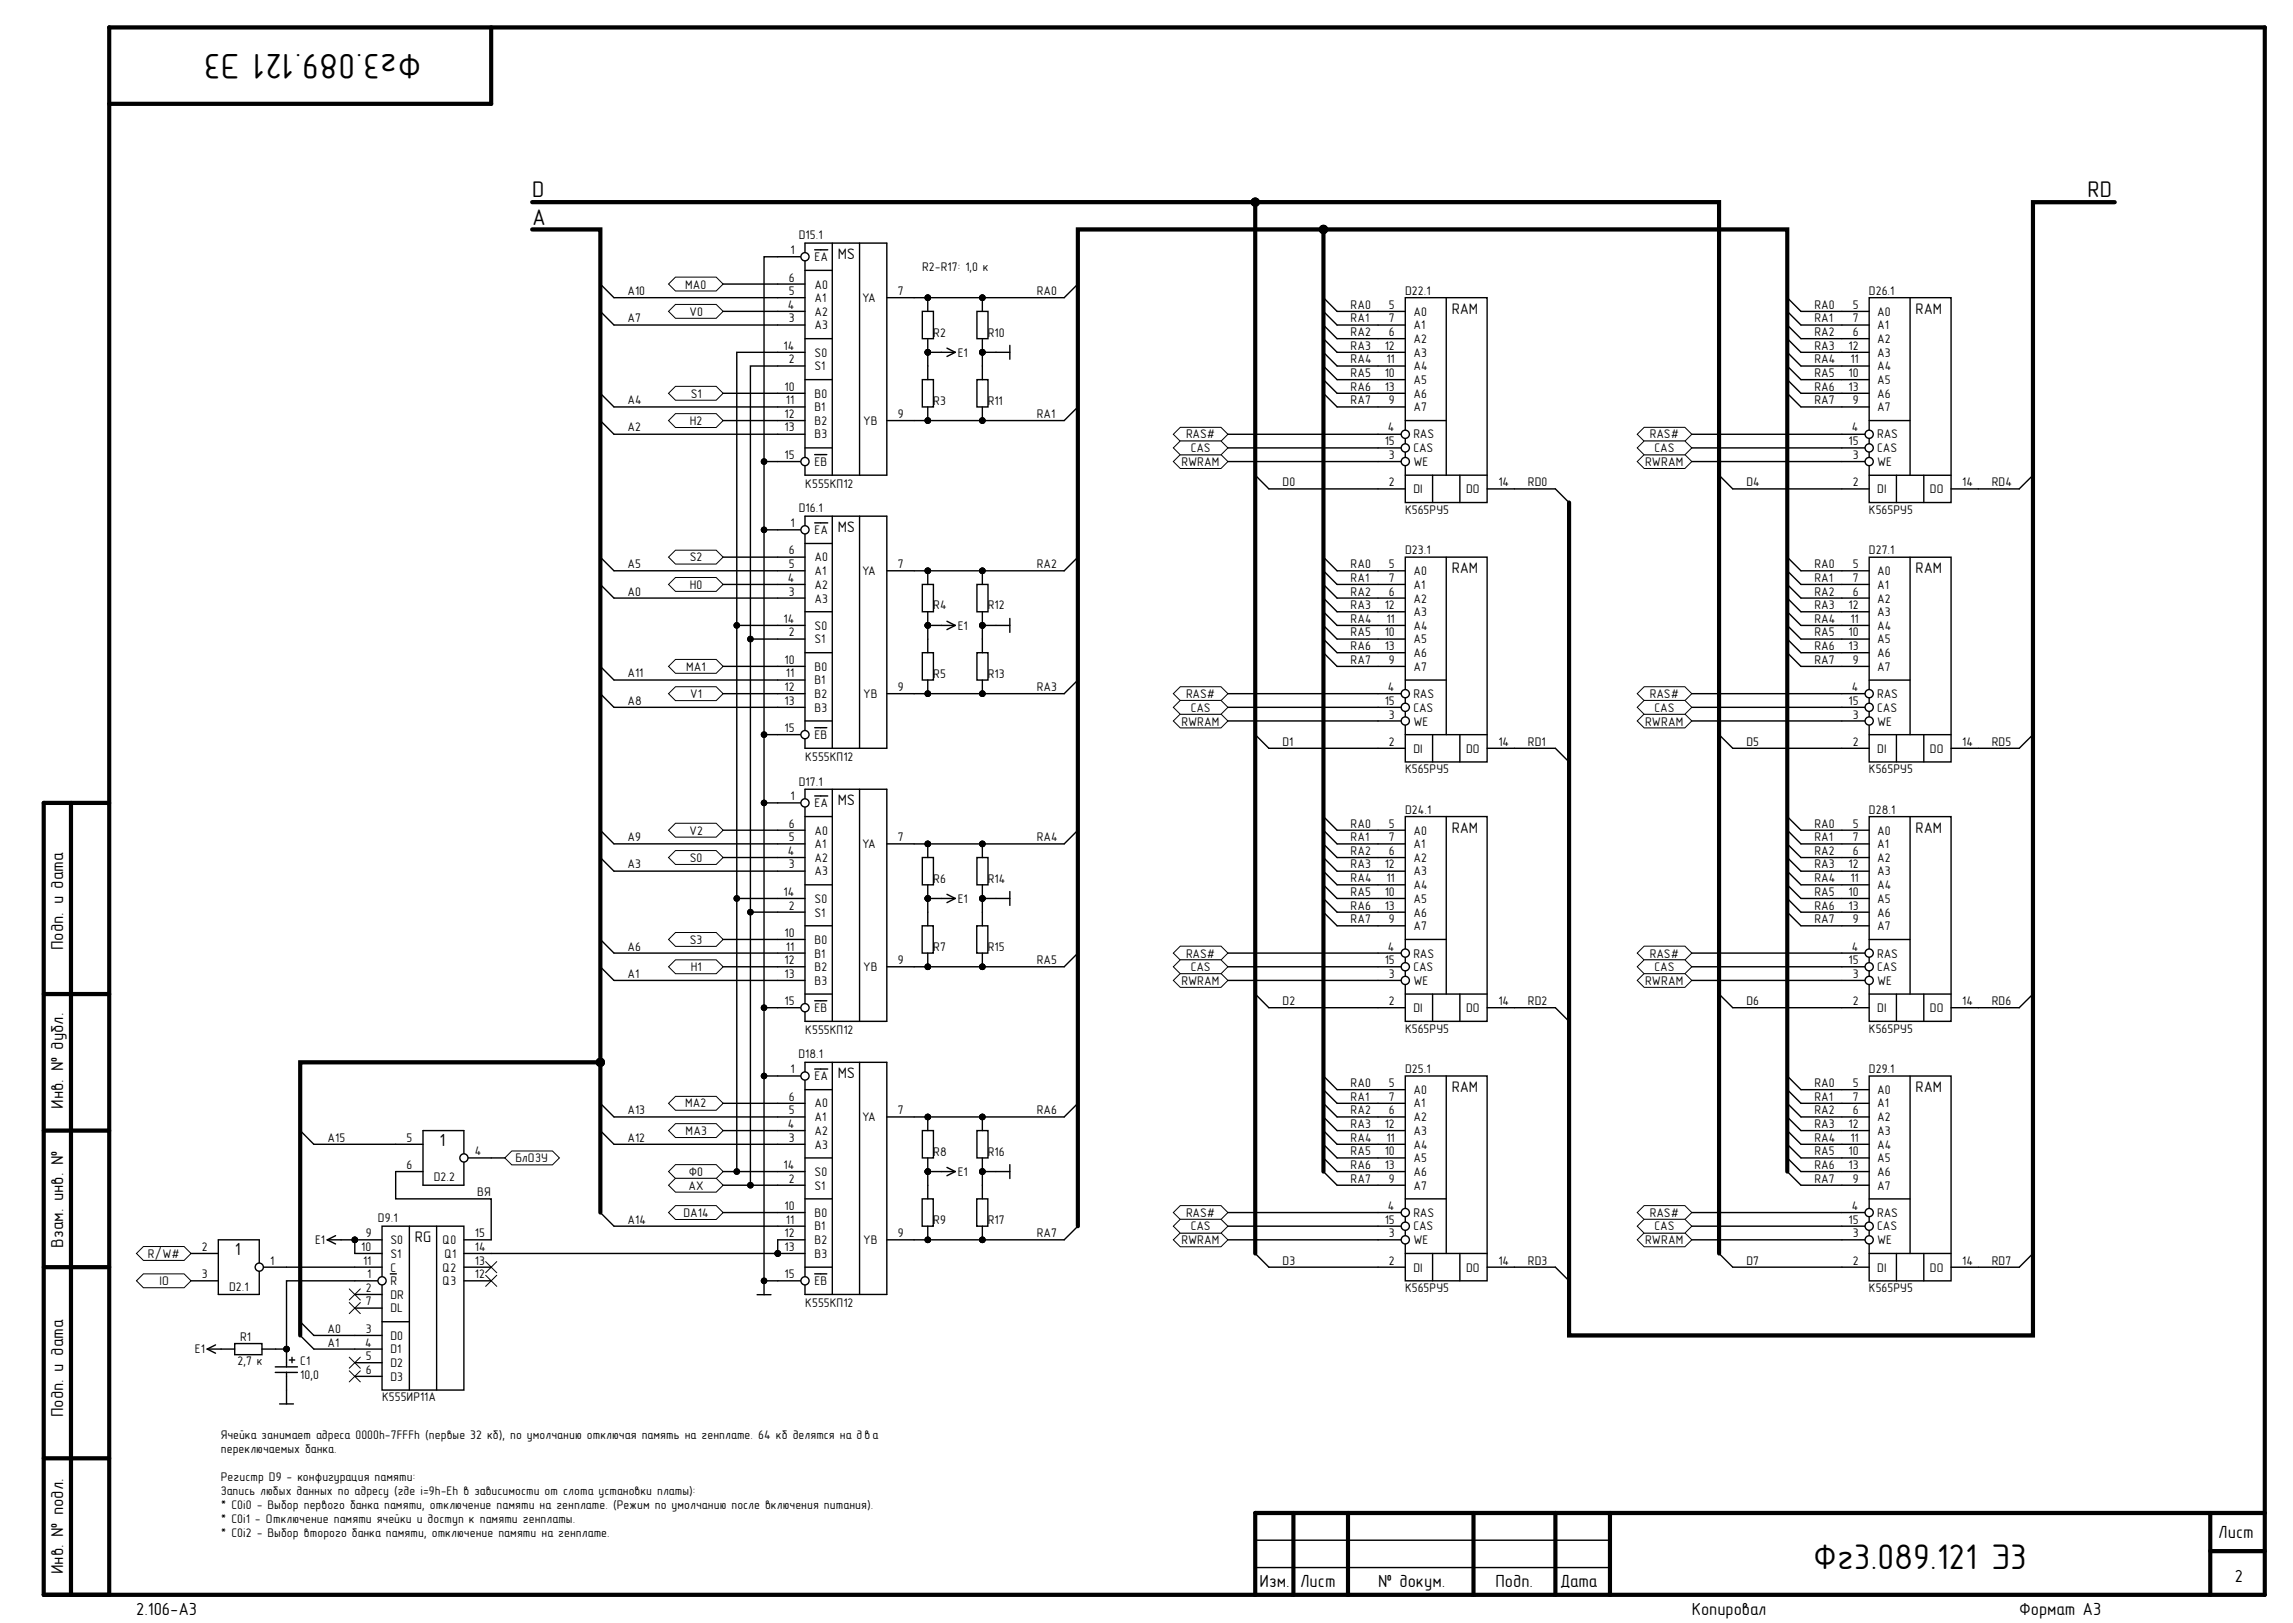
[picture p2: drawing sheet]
<svg xmlns="http://www.w3.org/2000/svg" width="420mm" height="297mm" viewBox="0 0 420 297" stroke-linecap="round" stroke-linejoin="round" font-family="sans-serif">
<defs><g id="words">
<g font-size="6.5">
<text x="77.1" y="9.8" transform="rotate(-180 77.1 9.8)">Фг3.089.121 Э3</text>
<text x="331.9" y="287.1">Фг3.089.121 Э3</text>
</g>
<g font-size="4.1">
<text x="97.4" y="41.1">A</text>
<text x="97.4" y="36.1">D</text>
<text x="382.2" y="36.1">RD</text>
</g>
<g font-size="3.2">
<text x="11.6" y="173.9" transform="rotate(-90 11.6 173.9)">Подп. и дата</text>
<text x="11.6" y="202.9" transform="rotate(-90 11.6 202.9)">Инв. № дубл.</text>
<text x="80.4" y="209.8">1</text>
<text x="11.6" y="228.4" transform="rotate(-90 11.6 228.4)">Взам. инв. №</text>
<text x="43" y="229.8">1</text>
<text x="11.6" y="259.4" transform="rotate(-90 11.6 259.4)">Подп. и дата</text>
<text x="406.1" y="281.5">Лист</text>
<text x="11.6" y="288.2" transform="rotate(-90 11.6 288.2)">Инв. № подл.</text>
<text x="230.6" y="290.5">Изм.</text>
<text x="238" y="290.5">Лист</text>
<text x="252.3" y="290.5">№ докум.</text>
<text x="273.8" y="290.5">Подп.</text>
<text x="285.7" y="290.5">Дата</text>
<text x="409.2" y="289.5">2</text>
<text x="25" y="295.5">2.106-A3</text>
<text x="309.8" y="295.5">Копировал</text>
<text x="369.7" y="295.5">Формат А3</text>
</g>
<g font-size="2.8">
<text x="153.4" y="47.4">MS</text>
<text x="265.8" y="57.4">RAM</text>
<text x="350.7" y="57.4">RAM</text>
<text x="153.4" y="97.4">MS</text>
<text x="265.8" y="104.9">RAM</text>
<text x="350.7" y="104.9">RAM</text>
<text x="153.4" y="147.3">MS</text>
<text x="265.8" y="152.4">RAM</text>
<text x="350.7" y="152.4">RAM</text>
<text x="153.4" y="197.4">MS</text>
<text x="265.8" y="199.9">RAM</text>
<text x="350.7" y="199.9">RAM</text>
<text x="76" y="227.3">RG</text>
</g>
<g font-size="2.3">
<text x="144.7" y="46.5">1</text>
<text x="146.3" y="43.8">D15.1</text>
<text x="149.1" y="47.8">EA</text>
<text x="114.9" y="54">A10</text>
<text x="125.4" y="52.8">MA0</text>
<text x="144.4" y="51.5">6</text>
<text x="144.4" y="54">5</text>
<text x="149.1" y="52.8">A0</text>
<text x="164.4" y="54">7</text>
<text x="168.8" y="49.5">R2-R17: 1,0 к</text>
<text x="189.8" y="54">RA0</text>
<text x="257.2" y="54">D22.1</text>
<text x="342.2" y="54">D26.1</text>
<text x="114.9" y="59">A7</text>
<text x="126.2" y="57.8">V0</text>
<text x="144.2" y="56.5">4</text>
<text x="144.4" y="59">3</text>
<text x="149.1" y="55.3">A1</text>
<text x="149.1" y="57.8">A2</text>
<text x="157.8" y="55.3">YA</text>
<text x="247.3" y="56.5">RA0</text>
<text x="247.3" y="59">RA1</text>
<text x="254.3" y="56.5">5</text>
<text x="254.3" y="59">7</text>
<text x="258.8" y="57.8">A0</text>
<text x="332.2" y="56.5">RA0</text>
<text x="332.2" y="59">RA1</text>
<text x="339.2" y="56.5">5</text>
<text x="339.2" y="59">7</text>
<text x="343.7" y="57.8">A0</text>
<text x="143.5" y="64">14</text>
<text x="149.1" y="60.3">A3</text>
<text x="149.1" y="65.3">S0</text>
<text x="170.9" y="61.6">R2</text>
<text x="175.4" y="65.3">E1</text>
<text x="180.9" y="61.6">R10</text>
<text x="247.3" y="61.5">RA2</text>
<text x="247.3" y="64">RA3</text>
<text x="253.5" y="64">12</text>
<text x="254.3" y="61.5">6</text>
<text x="258.8" y="60.3">A1</text>
<text x="258.8" y="62.8">A2</text>
<text x="258.8" y="65.3">A3</text>
<text x="332.2" y="61.5">RA2</text>
<text x="332.2" y="64">RA3</text>
<text x="338.4" y="64">12</text>
<text x="339.2" y="61.5">6</text>
<text x="343.7" y="60.3">A1</text>
<text x="343.7" y="62.8">A2</text>
<text x="343.7" y="65.3">A3</text>
<text x="143.6" y="71.5">10</text>
<text x="144.4" y="66.5">2</text>
<text x="149.1" y="67.8">S1</text>
<text x="247.3" y="66.5">RA4</text>
<text x="247.3" y="69">RA5</text>
<text x="247.3" y="71.5">RA6</text>
<text x="253.5" y="69">10</text>
<text x="253.5" y="71.5">13</text>
<text x="253.9" y="66.5">11</text>
<text x="258.8" y="67.8">A4</text>
<text x="258.8" y="70.2">A5</text>
<text x="332.2" y="66.5">RA4</text>
<text x="332.2" y="69">RA5</text>
<text x="332.2" y="71.5">RA6</text>
<text x="338.4" y="69">10</text>
<text x="338.4" y="71.5">13</text>
<text x="338.8" y="66.5">11</text>
<text x="343.7" y="67.8">A4</text>
<text x="343.7" y="70.2">A5</text>
<text x="114.9" y="74">A4</text>
<text x="126.3" y="77.8">H2</text>
<text x="126.5" y="72.8">S1</text>
<text x="143.6" y="76.5">12</text>
<text x="143.9" y="74">11</text>
<text x="149.1" y="72.8">B0</text>
<text x="149.1" y="75.2">B1</text>
<text x="149.1" y="77.8">B2</text>
<text x="158" y="77.8">YB</text>
<text x="164.4" y="76.5">9</text>
<text x="170.9" y="74.1">R3</text>
<text x="180.9" y="74.1">R11</text>
<text x="189.8" y="76.5">RA1</text>
<text x="247.3" y="74">RA7</text>
<text x="254.3" y="74">9</text>
<text x="258.8" y="72.8">A6</text>
<text x="258.8" y="75.2">A7</text>
<text x="332.2" y="74">RA7</text>
<text x="339.2" y="74">9</text>
<text x="343.7" y="72.8">A6</text>
<text x="343.7" y="75.2">A7</text>
<text x="114.9" y="79">A2</text>
<text x="143.6" y="79">13</text>
<text x="149.1" y="80.2">B3</text>
<text x="217.1" y="80.2">RAS#</text>
<text x="218" y="82.8">CAS</text>
<text x="253.5" y="81.5">15</text>
<text x="254.1" y="79">4</text>
<text x="258.8" y="80.2">RAS</text>
<text x="258.8" y="82.8">CAS</text>
<text x="302.1" y="80.2">RAS#</text>
<text x="302.9" y="82.8">CAS</text>
<text x="338.4" y="81.5">15</text>
<text x="339" y="79">4</text>
<text x="343.7" y="80.2">RAS</text>
<text x="343.7" y="82.8">CAS</text>
<text x="143.6" y="84">15</text>
<text x="147.4" y="89.3">К555КП12</text>
<text x="149.1" y="85.3">EB</text>
<text x="216.3" y="85.3">RWRAM</text>
<text x="234.8" y="89">D0</text>
<text x="254.3" y="84">3</text>
<text x="254.3" y="89">2</text>
<text x="258.8" y="85.3">WE</text>
<text x="274.3" y="89">14</text>
<text x="279.7" y="89">RD0</text>
<text x="301.2" y="85.3">RWRAM</text>
<text x="319.8" y="89">D4</text>
<text x="339.2" y="84">3</text>
<text x="339.2" y="89">2</text>
<text x="343.7" y="85.3">WE</text>
<text x="359.3" y="89">14</text>
<text x="364.7" y="89">RD4</text>
<text x="146.3" y="93.8">D16.1</text>
<text x="257.2" y="94">К565РУ5</text>
<text x="258.8" y="90.3">DI</text>
<text x="268.4" y="90.3">DO</text>
<text x="342.2" y="94">К565РУ5</text>
<text x="343.7" y="90.3">DI</text>
<text x="353.3" y="90.3">DO</text>
<text x="144.4" y="101.5">6</text>
<text x="144.7" y="96.5">1</text>
<text x="149.1" y="97.7">EA</text>
<text x="257.2" y="101.5">D23.1</text>
<text x="342.2" y="101.5">D27.1</text>
<text x="114.9" y="104">A5</text>
<text x="126.3" y="102.7">S2</text>
<text x="126.3" y="107.7">H0</text>
<text x="144.2" y="106.5">4</text>
<text x="144.4" y="104">5</text>
<text x="149.1" y="102.7">A0</text>
<text x="149.1" y="105.3">A1</text>
<text x="149.1" y="107.7">A2</text>
<text x="157.8" y="105.3">YA</text>
<text x="164.4" y="104">7</text>
<text x="189.8" y="104">RA2</text>
<text x="247.3" y="104">RA0</text>
<text x="247.3" y="106.5">RA1</text>
<text x="254.3" y="104">5</text>
<text x="254.3" y="106.5">7</text>
<text x="258.8" y="105.3">A0</text>
<text x="258.8" y="107.7">A1</text>
<text x="332.2" y="104">RA0</text>
<text x="332.2" y="106.5">RA1</text>
<text x="339.2" y="104">5</text>
<text x="339.2" y="106.5">7</text>
<text x="343.7" y="105.3">A0</text>
<text x="343.7" y="107.7">A1</text>
<text x="114.9" y="109">A0</text>
<text x="143.5" y="114">14</text>
<text x="144.4" y="109">3</text>
<text x="149.1" y="110.3">A3</text>
<text x="170.9" y="111.5">R4</text>
<text x="180.9" y="111.5">R12</text>
<text x="247.3" y="109">RA2</text>
<text x="247.3" y="111.5">RA3</text>
<text x="247.3" y="114">RA4</text>
<text x="253.5" y="111.5">12</text>
<text x="253.9" y="114">11</text>
<text x="254.3" y="109">6</text>
<text x="258.8" y="110.3">A2</text>
<text x="258.8" y="112.7">A3</text>
<text x="332.2" y="109">RA2</text>
<text x="332.2" y="111.5">RA3</text>
<text x="332.2" y="114">RA4</text>
<text x="338.4" y="111.5">12</text>
<text x="338.8" y="114">11</text>
<text x="339.2" y="109">6</text>
<text x="343.7" y="110.3">A2</text>
<text x="343.7" y="112.7">A3</text>
<text x="144.4" y="116.5">2</text>
<text x="149.1" y="117.7">S1</text>
<text x="149.1" y="115.3">S0</text>
<text x="175.4" y="115.3">E1</text>
<text x="247.3" y="116.5">RA5</text>
<text x="247.3" y="119">RA6</text>
<text x="253.5" y="116.5">10</text>
<text x="253.5" y="119">13</text>
<text x="258.8" y="115.3">A4</text>
<text x="258.8" y="117.7">A5</text>
<text x="332.2" y="116.5">RA5</text>
<text x="332.2" y="119">RA6</text>
<text x="338.4" y="116.5">10</text>
<text x="338.4" y="119">13</text>
<text x="343.7" y="115.3">A4</text>
<text x="343.7" y="117.7">A5</text>
<text x="114.9" y="124">A11</text>
<text x="125.6" y="122.7">MA1</text>
<text x="143.6" y="121.4">10</text>
<text x="143.9" y="124">11</text>
<text x="149.1" y="122.7">B0</text>
<text x="149.1" y="125.3">B1</text>
<text x="170.9" y="124.1">R5</text>
<text x="180.9" y="124.1">R13</text>
<text x="247.3" y="121.4">RA7</text>
<text x="254.3" y="121.4">9</text>
<text x="258.8" y="120.3">A6</text>
<text x="258.8" y="122.7">A7</text>
<text x="332.2" y="121.4">RA7</text>
<text x="339.2" y="121.4">9</text>
<text x="343.7" y="120.3">A6</text>
<text x="343.7" y="122.7">A7</text>
<text x="114.9" y="129">A8</text>
<text x="126.4" y="127.8">V1</text>
<text x="143.6" y="126.5">12</text>
<text x="143.6" y="129">13</text>
<text x="149.1" y="127.8">B2</text>
<text x="149.1" y="130.2">B3</text>
<text x="158" y="127.8">YB</text>
<text x="164.4" y="126.5">9</text>
<text x="189.8" y="126.5">RA3</text>
<text x="217.1" y="127.8">RAS#</text>
<text x="218" y="130.2">CAS</text>
<text x="253.5" y="129">15</text>
<text x="254.1" y="126.5">4</text>
<text x="254.3" y="131.5">3</text>
<text x="258.8" y="127.8">RAS</text>
<text x="258.8" y="130.2">CAS</text>
<text x="302.1" y="127.8">RAS#</text>
<text x="302.9" y="130.2">CAS</text>
<text x="338.4" y="129">15</text>
<text x="339" y="126.5">4</text>
<text x="339.2" y="131.5">3</text>
<text x="343.7" y="127.8">RAS</text>
<text x="343.7" y="130.2">CAS</text>
<text x="143.6" y="134">15</text>
<text x="149.1" y="135.2">EB</text>
<text x="216.3" y="132.8">RWRAM</text>
<text x="234.8" y="136.5">D1</text>
<text x="254.3" y="136.5">2</text>
<text x="258.8" y="132.8">WE</text>
<text x="258.8" y="137.8">DI</text>
<text x="268.4" y="137.8">DO</text>
<text x="274.3" y="136.5">14</text>
<text x="279.7" y="136.5">RD1</text>
<text x="301.2" y="132.8">RWRAM</text>
<text x="319.8" y="136.5">D5</text>
<text x="339.2" y="136.5">2</text>
<text x="343.7" y="132.8">WE</text>
<text x="343.7" y="137.8">DI</text>
<text x="353.3" y="137.8">DO</text>
<text x="359.3" y="136.5">14</text>
<text x="364.7" y="136.5">RD5</text>
<text x="146.3" y="143.8">D17.1</text>
<text x="147.4" y="139.2">К555КП12</text>
<text x="257.2" y="141.5">К565РУ5</text>
<text x="342.2" y="141.5">К565РУ5</text>
<text x="144.7" y="146.5">1</text>
<text x="149.1" y="147.8">EA</text>
<text x="257.2" y="148.9">D24.1</text>
<text x="342.2" y="148.9">D28.1</text>
<text x="114.9" y="153.9">A9</text>
<text x="126.2" y="152.8">V2</text>
<text x="144.4" y="151.5">6</text>
<text x="144.4" y="153.9">5</text>
<text x="149.1" y="152.8">A0</text>
<text x="149.1" y="155.2">A1</text>
<text x="157.8" y="155.2">YA</text>
<text x="164.4" y="153.9">7</text>
<text x="189.8" y="153.9">RA4</text>
<text x="247.3" y="151.5">RA0</text>
<text x="247.3" y="153.9">RA1</text>
<text x="254.3" y="151.5">5</text>
<text x="254.3" y="153.9">7</text>
<text x="258.8" y="152.8">A0</text>
<text x="258.8" y="155.2">A1</text>
<text x="332.2" y="151.5">RA0</text>
<text x="332.2" y="153.9">RA1</text>
<text x="339.2" y="151.5">5</text>
<text x="339.2" y="153.9">7</text>
<text x="343.7" y="152.8">A0</text>
<text x="343.7" y="155.2">A1</text>
<text x="114.9" y="158.9">A3</text>
<text x="126.3" y="157.8">S0</text>
<text x="144.2" y="156.5">4</text>
<text x="144.4" y="158.9">3</text>
<text x="149.1" y="157.8">A2</text>
<text x="149.1" y="160.2">A3</text>
<text x="170.9" y="161.6">R6</text>
<text x="180.9" y="161.6">R14</text>
<text x="247.3" y="156.5">RA2</text>
<text x="247.3" y="158.9">RA3</text>
<text x="247.3" y="161.5">RA4</text>
<text x="253.5" y="158.9">12</text>
<text x="253.9" y="161.5">11</text>
<text x="254.3" y="156.5">6</text>
<text x="258.8" y="157.8">A2</text>
<text x="258.8" y="160.2">A3</text>
<text x="332.2" y="156.5">RA2</text>
<text x="332.2" y="158.9">RA3</text>
<text x="332.2" y="161.5">RA4</text>
<text x="338.4" y="158.9">12</text>
<text x="338.8" y="161.5">11</text>
<text x="339.2" y="156.5">6</text>
<text x="343.7" y="157.8">A2</text>
<text x="343.7" y="160.2">A3</text>
<text x="143.5" y="163.9">14</text>
<text x="144.4" y="166.5">2</text>
<text x="149.1" y="167.7">S1</text>
<text x="149.1" y="165.2">S0</text>
<text x="175.4" y="165.2">E1</text>
<text x="247.3" y="163.9">RA5</text>
<text x="247.3" y="166.5">RA6</text>
<text x="253.5" y="163.9">10</text>
<text x="253.5" y="166.5">13</text>
<text x="258.8" y="162.7">A4</text>
<text x="258.8" y="165.2">A5</text>
<text x="258.8" y="167.7">A6</text>
<text x="332.2" y="163.9">RA5</text>
<text x="332.2" y="166.5">RA6</text>
<text x="338.4" y="163.9">10</text>
<text x="338.4" y="166.5">13</text>
<text x="343.7" y="162.7">A4</text>
<text x="343.7" y="165.2">A5</text>
<text x="343.7" y="167.7">A6</text>
<text x="114.9" y="174">A6</text>
<text x="126.3" y="172.7">S3</text>
<text x="143.6" y="171.5">10</text>
<text x="143.9" y="174">11</text>
<text x="149.1" y="172.7">B0</text>
<text x="247.3" y="169">RA7</text>
<text x="254.1" y="174">4</text>
<text x="254.3" y="169">9</text>
<text x="258.8" y="170.3">A7</text>
<text x="332.2" y="169">RA7</text>
<text x="339" y="174">4</text>
<text x="339.2" y="169">9</text>
<text x="343.7" y="170.3">A7</text>
<text x="114.9" y="179">A1</text>
<text x="126.5" y="177.7">H1</text>
<text x="143.6" y="176.5">12</text>
<text x="143.6" y="179">13</text>
<text x="149.1" y="175.3">B1</text>
<text x="149.1" y="177.7">B2</text>
<text x="158" y="177.7">YB</text>
<text x="164.4" y="176.5">9</text>
<text x="170.9" y="174.1">R7</text>
<text x="180.9" y="174.1">R15</text>
<text x="189.8" y="176.5">RA5</text>
<text x="217.1" y="175.3">RAS#</text>
<text x="218" y="177.7">CAS</text>
<text x="253.5" y="176.5">15</text>
<text x="254.3" y="179">3</text>
<text x="258.8" y="175.3">RAS</text>
<text x="258.8" y="177.7">CAS</text>
<text x="302.1" y="175.3">RAS#</text>
<text x="302.9" y="177.7">CAS</text>
<text x="338.4" y="176.5">15</text>
<text x="339.2" y="179">3</text>
<text x="343.7" y="175.3">RAS</text>
<text x="343.7" y="177.7">CAS</text>
<text x="143.6" y="184">15</text>
<text x="149.1" y="180.3">B3</text>
<text x="149.1" y="185.3">EB</text>
<text x="216.3" y="180.3">RWRAM</text>
<text x="234.8" y="184">D2</text>
<text x="254.3" y="184">2</text>
<text x="258.8" y="180.3">WE</text>
<text x="258.8" y="185.3">DI</text>
<text x="268.4" y="185.3">DO</text>
<text x="274.3" y="184">14</text>
<text x="279.7" y="184">RD2</text>
<text x="301.2" y="180.3">RWRAM</text>
<text x="319.8" y="184">D6</text>
<text x="339.2" y="184">2</text>
<text x="343.7" y="180.3">WE</text>
<text x="343.7" y="185.3">DI</text>
<text x="353.3" y="185.3">DO</text>
<text x="359.3" y="184">14</text>
<text x="364.7" y="184">RD6</text>
<text x="147.4" y="189.2">К555КП12</text>
<text x="257.2" y="189">К565РУ5</text>
<text x="342.2" y="189">К565РУ5</text>
<text x="144.7" y="196.4">1</text>
<text x="146.2" y="193.7">D18.1</text>
<text x="149.1" y="197.7">EA</text>
<text x="257.2" y="196.4">D25.1</text>
<text x="342.2" y="196.4">D29.1</text>
<text x="114.9" y="204">A13</text>
<text x="125.4" y="202.7">MA2</text>
<text x="144.4" y="201.4">6</text>
<text x="144.4" y="204">5</text>
<text x="149.1" y="202.7">A0</text>
<text x="164.4" y="204">7</text>
<text x="189.8" y="204">RA6</text>
<text x="247.3" y="199">RA0</text>
<text x="247.3" y="201.4">RA1</text>
<text x="247.3" y="204">RA2</text>
<text x="254.3" y="199">5</text>
<text x="254.3" y="201.4">7</text>
<text x="254.3" y="204">6</text>
<text x="258.8" y="200.2">A0</text>
<text x="258.8" y="202.7">A1</text>
<text x="332.2" y="199">RA0</text>
<text x="332.2" y="201.4">RA1</text>
<text x="332.2" y="204">RA2</text>
<text x="339.2" y="199">5</text>
<text x="339.2" y="201.4">7</text>
<text x="339.2" y="204">6</text>
<text x="343.7" y="200.2">A0</text>
<text x="343.7" y="202.7">A1</text>
<text x="60" y="209">A15</text>
<text x="74.4" y="209">5</text>
<text x="114.9" y="209">A12</text>
<text x="125.5" y="207.7">MA3</text>
<text x="144.2" y="206.4">4</text>
<text x="144.4" y="209">3</text>
<text x="149.1" y="205.2">A1</text>
<text x="149.1" y="207.7">A2</text>
<text x="157.8" y="205.2">YA</text>
<text x="247.3" y="206.4">RA3</text>
<text x="247.3" y="209">RA4</text>
<text x="253.5" y="206.4">12</text>
<text x="253.9" y="209">11</text>
<text x="258.8" y="205.2">A2</text>
<text x="258.8" y="207.7">A3</text>
<text x="332.2" y="206.4">RA3</text>
<text x="332.2" y="209">RA4</text>
<text x="338.4" y="206.4">12</text>
<text x="338.8" y="209">11</text>
<text x="343.7" y="205.2">A2</text>
<text x="343.7" y="207.7">A3</text>
<text x="74.4" y="213.9">6</text>
<text x="87" y="211.4">4</text>
<text x="94.4" y="212.7">БлОЗУ</text>
<text x="126.1" y="215.2">Ф0</text>
<text x="143.5" y="213.9">14</text>
<text x="149.1" y="210.2">A3</text>
<text x="149.1" y="215.2">S0</text>
<text x="170.9" y="211.5">R8</text>
<text x="175.4" y="215.2">E1</text>
<text x="180.9" y="211.5">R16</text>
<text x="247.3" y="211.4">RA5</text>
<text x="247.3" y="213.9">RA6</text>
<text x="253.5" y="211.4">10</text>
<text x="253.5" y="213.9">13</text>
<text x="258.8" y="210.2">A4</text>
<text x="258.8" y="212.7">A5</text>
<text x="258.8" y="215.2">A6</text>
<text x="332.2" y="211.4">RA5</text>
<text x="332.2" y="213.9">RA6</text>
<text x="338.4" y="211.4">10</text>
<text x="338.4" y="213.9">13</text>
<text x="343.7" y="210.2">A4</text>
<text x="343.7" y="212.7">A5</text>
<text x="343.7" y="215.2">A6</text>
<text x="79.4" y="216.2">D2.2</text>
<text x="87.4" y="218.9">ВЯ</text>
<text x="126" y="217.8">AX</text>
<text x="143.6" y="221.5">10</text>
<text x="144.4" y="216.5">2</text>
<text x="149.1" y="217.8">S1</text>
<text x="247.3" y="216.5">RA7</text>
<text x="254.1" y="221.5">4</text>
<text x="254.3" y="216.5">9</text>
<text x="258.8" y="217.8">A7</text>
<text x="332.2" y="216.5">RA7</text>
<text x="339" y="221.5">4</text>
<text x="339.2" y="216.5">9</text>
<text x="343.7" y="217.8">A7</text>
<text x="57.7" y="227.7">E1</text>
<text x="67" y="226.5">9</text>
<text x="69.2" y="223.7">D9.1</text>
<text x="71.5" y="227.7">S0</text>
<text x="81" y="227.7">Q0</text>
<text x="87" y="226.5">15</text>
<text x="114.9" y="223.9">A14</text>
<text x="125.1" y="222.7">DA14</text>
<text x="143.6" y="226.5">12</text>
<text x="143.9" y="223.9">11</text>
<text x="149.1" y="222.7">B0</text>
<text x="149.1" y="225.2">B1</text>
<text x="149.1" y="227.7">B2</text>
<text x="158" y="227.7">YB</text>
<text x="164.4" y="226.5">9</text>
<text x="170.9" y="224">R9</text>
<text x="180.9" y="224">R17</text>
<text x="189.8" y="226.5">RA7</text>
<text x="216.3" y="227.7">RWRAM</text>
<text x="217.1" y="222.7">RAS#</text>
<text x="218" y="225.2">CAS</text>
<text x="253.5" y="223.9">15</text>
<text x="254.3" y="226.5">3</text>
<text x="258.8" y="222.7">RAS</text>
<text x="258.8" y="225.2">CAS</text>
<text x="258.8" y="227.7">WE</text>
<text x="301.2" y="227.7">RWRAM</text>
<text x="302.1" y="222.7">RAS#</text>
<text x="302.9" y="225.2">CAS</text>
<text x="338.4" y="223.9">15</text>
<text x="339.2" y="226.5">3</text>
<text x="343.7" y="222.7">RAS</text>
<text x="343.7" y="225.2">CAS</text>
<text x="343.7" y="227.7">WE</text>
<text x="27.1" y="230.2">R/W#</text>
<text x="37" y="228.9">2</text>
<text x="37" y="233.9">3</text>
<text x="49.5" y="231.5">1</text>
<text x="66.1" y="228.9">10</text>
<text x="66.5" y="231.5">11</text>
<text x="67.2" y="233.9">1</text>
<text x="71.5" y="232.7">C</text>
<text x="71.5" y="230.2">S1</text>
<text x="81" y="232.7">Q2</text>
<text x="81.4" y="230.2">Q1</text>
<text x="87" y="228.9">14</text>
<text x="87" y="231.5">13</text>
<text x="87" y="233.9">12</text>
<text x="143.6" y="228.9">13</text>
<text x="143.6" y="233.9">15</text>
<text x="149.1" y="230.2">B3</text>
<text x="234.8" y="231.5">D3</text>
<text x="254.3" y="231.5">2</text>
<text x="258.8" y="232.7">DI</text>
<text x="268.4" y="232.7">DO</text>
<text x="274.3" y="231.5">14</text>
<text x="279.7" y="231.5">RD3</text>
<text x="319.8" y="231.5">D7</text>
<text x="339.2" y="231.5">2</text>
<text x="343.7" y="232.7">DI</text>
<text x="353.3" y="232.7">DO</text>
<text x="359.3" y="231.5">14</text>
<text x="364.7" y="231.5">RD7</text>
<text x="29.2" y="235.2">IO</text>
<text x="42" y="236.2">D2.1</text>
<text x="67" y="236.5">2</text>
<text x="67" y="238.9">7</text>
<text x="71.5" y="235.2">R</text>
<text x="71.5" y="237.7">DR</text>
<text x="81" y="235.2">Q3</text>
<text x="147.4" y="239.2">К555КП12</text>
<text x="149.1" y="235.2">EB</text>
<text x="257.2" y="236.5">К565РУ5</text>
<text x="342.2" y="236.5">К565РУ5</text>
<text x="44" y="245.4">R1</text>
<text x="60" y="243.9">A0</text>
<text x="67" y="243.9">3</text>
<text x="71.5" y="245.2">D0</text>
<text x="71.5" y="240.2">DL</text>
<text x="35.7" y="247.7">E1</text>
<text x="43.5" y="249.9">2,7 к</text>
<text x="55" y="249.9">C1</text>
<text x="60" y="246.4">A1</text>
<text x="66.8" y="246.4">4</text>
<text x="67" y="248.9">5</text>
<text x="67" y="251.4">6</text>
<text x="71.5" y="247.7">D1</text>
<text x="71.5" y="250.2">D2</text>
<text x="55" y="252.4">10,0</text>
<text x="70" y="256.4">К555ИР11А</text>
<text x="71.5" y="252.7">D3</text>
<text x="40.4" y="263.5">Ячейка занимает адреса 0000h-7FFFh (первые 32 кб), по умолчанию отключая память на генплате. 64 кб делятся на два</text>
<text x="40.4" y="266">переключаемых банка.</text>
<text x="40.4" y="271.1">Регистр D9 - конфигурация памяти:</text>
<text x="40.4" y="273.6">Запись любых данных по адресу (где i=9h-Eh в зависимости от слота установки платы):</text>
<text x="40.4" y="276.1">* C0i0 - Выбор первого банка памяти, отключение памяти на генплате. (Режим по умолчанию после включения питания).</text>
<text x="40.4" y="278.7">* C0i1 - Отключение памяти ячейки и доступ к памяти генплаты.</text>
<text x="40.4" y="281.2">* C0i2 - Выбор второго банка памяти, отключение памяти на генплате.</text>
</g>
</g></defs>
<g fill="none" stroke="#000" stroke-width=".77">
<path d="M20 5h394.6v286.9h-406.6v-145M20 5v286.9M89.9 5v14h-69.9M8 146.9h12M13 146.9v145M8 181.9h12M8 206.9h12M8 231.9h12M8 266.9h12M236.8 276.9v15M246.8 276.9v15M269.8 276.9v15"/>
<path d="M284.8 276.9v15M294.8 276.9v15M404.7 276.9v15M414.6 276.9h-184.8v15M404.7 283.9h9.9"/>
</g>
<g fill="none" stroke="#000" stroke-width=".26">
<path d="M252.3 57h5M252.3 59.5h5M257.3 54.5h15v37.5h-15zM264.8 54.5v32.5M252.3 62h5M252.3 64.5h5M252.3 67h5M252.3 69.5h5M252.3 72h5M252.3 74.5h5M252.3 79.5h5M257.3 77h7.5"/>
<path d="M262.3 87v5M272.3 89.5h5M229.8 286.9h65M229.8 281.9h65"/>
</g>
<circle cx="257.3" cy="79.5" r=".75" fill="#fff"/>
<g fill="none" stroke="#000" stroke-width=".26">
<path d="M252.3 82h5M252.3 84.5h5M252.3 89.5h5M257.3 87h15"/>
<circle cx="257.3" cy="79.5" r=".75"/>
</g>
<circle cx="257.3" cy="82" r=".75" fill="#fff"/>
<circle cx="257.3" cy="82" r=".75" fill="none" stroke="#000" stroke-width=".26"/>
<circle cx="257.3" cy="84.5" r=".75" fill="#fff"/>
<g fill="none" stroke="#000" stroke-width=".26">
<path d="M267.3 87v5M284.8 89.5l2.5 2.5"/>
<circle cx="257.3" cy="84.5" r=".75"/>
</g>
<path d="M216.1 83.2h7.4l1.3 1.3-1.3 1.2h-7.4l-1.3-1.2z" fill-rule="evenodd" fill="#fff"/>
<path d="M216.1 83.2h7.4l1.3 1.3-1.3 1.2h-7.4l-1.3-1.2z" fill="none" stroke="#000" stroke-width=".18"/>
<path d="M216.1 78.2h7.4l1.3 1.3-1.3 1.2h-7.4l-1.3-1.2z" fill-rule="evenodd" fill="#fff"/>
<path d="M216.1 78.2h7.4l1.3 1.3-1.3 1.2h-7.4l-1.3-1.2z" fill="none" stroke="#000" stroke-width=".18"/>
<path d="M216.1 80.7h7.4l1.3 1.3-1.3 1.2h-7.4l-1.3-1.2z" fill-rule="evenodd" fill="#fff"/>
<path d="M216.1 80.7h7.4l1.3 1.3-1.3 1.2h-7.4l-1.3-1.2z" fill="none" stroke="#000" stroke-width=".18"/>
<g fill="none" stroke="#000" stroke-width=".26">
<path d="M242.3 54.5l2.5 2.5M242.3 57l2.5 2.5M242.3 59.5l2.5 2.5M242.3 62l2.5 2.5M242.3 64.5l2.5 2.5M242.3 67l2.5 2.5M242.3 69.5l2.5 2.5M242.3 72l2.5 2.5M252.3 104.5h5M252.3 107h5M252.3 109.5h5M252.3 112h5"/>
<path d="M252.3 114.5h5M252.3 117h5M252.3 119.5h5M257.3 102h15v37.4h-15zM264.8 102v32.5M252.3 122h5M252.3 127h5M257.3 124.5h7.5M262.3 134.5v4.9M272.3 137h5"/>
</g>
<circle cx="257.3" cy="127" r=".75" fill="#fff"/>
<g fill="none" stroke="#000" stroke-width=".26">
<path d="M252.3 129.5h5M252.3 131.9h5M252.3 137h5M257.3 134.5h15"/>
<circle cx="257.3" cy="127" r=".75"/>
</g>
<circle cx="257.3" cy="129.5" r=".75" fill="#fff"/>
<circle cx="257.3" cy="129.5" r=".75" fill="none" stroke="#000" stroke-width=".26"/>
<circle cx="257.3" cy="132" r=".75" fill="#fff"/>
<g fill="none" stroke="#000" stroke-width=".26">
<path d="M267.3 134.5v4.9M284.8 137l2.5 2.4"/>
<circle cx="257.3" cy="132" r=".75"/>
</g>
<path d="M216.1 130.7h7.4l1.3 1.2-1.3 1.3h-7.4l-1.3-1.3z" fill-rule="evenodd" fill="#fff"/>
<path d="M216.1 130.7h7.4l1.3 1.2-1.3 1.3h-7.4l-1.3-1.3z" fill="none" stroke="#000" stroke-width=".18"/>
<path d="M216.1 125.7h7.4l1.3 1.3-1.3 1.2h-7.4l-1.3-1.2z" fill-rule="evenodd" fill="#fff"/>
<path d="M216.1 125.7h7.4l1.3 1.3-1.3 1.2h-7.4l-1.3-1.2z" fill="none" stroke="#000" stroke-width=".18"/>
<path d="M216.1 128.2h7.4l1.3 1.3-1.3 1.2h-7.4l-1.3-1.2z" fill-rule="evenodd" fill="#fff"/>
<path d="M216.1 128.2h7.4l1.3 1.3-1.3 1.2h-7.4l-1.3-1.2z" fill="none" stroke="#000" stroke-width=".18"/>
<g fill="none" stroke="#000" stroke-width=".26">
<path d="M242.3 102l2.5 2.5M242.3 104.5l2.5 2.5M242.3 107l2.5 2.5M242.3 109.5l2.5 2.5M242.3 112l2.5 2.5M242.3 114.5l2.5 2.5M242.3 117l2.5 2.5M242.3 119.5l2.5 2.5M252.3 151.9h5M252.3 154.4h5M252.3 156.9h5M252.3 159.4h5"/>
<path d="M257.3 149.4h15v37.5h-15zM264.8 149.4v32.5M252.3 161.9h5M252.3 164.4h5M252.3 166.9h5M252.3 169.4h5M252.3 174.4h5M257.3 171.9h7.5M262.3 181.9v5M272.3 184.4h5"/>
</g>
<circle cx="257.3" cy="174.4" r=".75" fill="#fff"/>
<g fill="none" stroke="#000" stroke-width=".26">
<path d="M252.3 176.9h5M252.3 179.4h5M252.3 184.4h5M257.3 181.9h15"/>
<circle cx="257.3" cy="174.4" r=".75"/>
</g>
<circle cx="257.3" cy="176.9" r=".75" fill="#fff"/>
<circle cx="257.3" cy="176.9" r=".75" fill="none" stroke="#000" stroke-width=".26"/>
<circle cx="257.3" cy="179.4" r=".75" fill="#fff"/>
<g fill="none" stroke="#000" stroke-width=".26">
<path d="M267.3 181.9v5M284.8 184.4l2.5 2.5"/>
<circle cx="257.3" cy="179.4" r=".75"/>
</g>
<path d="M216.1 178.2h7.4l1.3 1.2-1.3 1.3h-7.4l-1.3-1.3z" fill-rule="evenodd" fill="#fff"/>
<path d="M216.1 178.2h7.4l1.3 1.2-1.3 1.3h-7.4l-1.3-1.3z" fill="none" stroke="#000" stroke-width=".18"/>
<path d="M216.1 173.2h7.4l1.3 1.2-1.3 1.3h-7.4l-1.3-1.3z" fill-rule="evenodd" fill="#fff"/>
<path d="M216.1 173.2h7.4l1.3 1.2-1.3 1.3h-7.4l-1.3-1.3z" fill="none" stroke="#000" stroke-width=".18"/>
<path d="M216.1 175.7h7.4l1.3 1.2-1.3 1.3h-7.4l-1.3-1.3z" fill-rule="evenodd" fill="#fff"/>
<path d="M216.1 175.7h7.4l1.3 1.2-1.3 1.3h-7.4l-1.3-1.3z" fill="none" stroke="#000" stroke-width=".18"/>
<g fill="none" stroke="#000" stroke-width=".26">
<path d="M242.3 149.4l2.5 2.5M242.3 151.9l2.5 2.5M242.3 154.4l2.5 2.5M242.3 156.9l2.5 2.5M242.3 159.4l2.5 2.5M242.3 161.9l2.5 2.5M242.3 164.4l2.5 2.5M242.3 166.9l2.5 2.5M252.3 199.4h5M257.3 196.9h15v37.5h-15zM264.8 196.9v32.5M252.3 201.9h5"/>
<path d="M252.3 204.4h5M252.3 206.9h5M252.3 209.4h5M252.3 211.9h5M252.3 214.4h5M252.3 216.9h5M257.3 219.4h7.5M252.3 221.9h5M262.3 229.4v5M272.3 231.9h5"/>
</g>
<circle cx="257.3" cy="221.9" r=".75" fill="#fff"/>
<g fill="none" stroke="#000" stroke-width=".26">
<path d="M252.3 224.4h5M252.3 226.9h5M252.3 231.9h5M257.3 229.4h15"/>
<circle cx="257.3" cy="221.9" r=".75"/>
</g>
<circle cx="257.3" cy="224.4" r=".75" fill="#fff"/>
<circle cx="257.3" cy="224.4" r=".75" fill="none" stroke="#000" stroke-width=".26"/>
<circle cx="257.3" cy="226.9" r=".75" fill="#fff"/>
<g fill="none" stroke="#000" stroke-width=".26">
<path d="M267.3 229.4v5M284.8 231.9l2.5 2.5"/>
<circle cx="257.3" cy="226.9" r=".75"/>
</g>
<path d="M216.1 225.6h7.4l1.3 1.3-1.3 1.3h-7.4l-1.3-1.3z" fill-rule="evenodd" fill="#fff"/>
<path d="M216.1 225.6h7.4l1.3 1.3-1.3 1.3h-7.4l-1.3-1.3z" fill="none" stroke="#000" stroke-width=".18"/>
<path d="M216.1 220.6h7.4l1.3 1.3-1.3 1.3h-7.4l-1.3-1.3z" fill-rule="evenodd" fill="#fff"/>
<path d="M216.1 220.6h7.4l1.3 1.3-1.3 1.3h-7.4l-1.3-1.3z" fill="none" stroke="#000" stroke-width=".18"/>
<path d="M216.1 223.1h7.4l1.3 1.3-1.3 1.3h-7.4l-1.3-1.3z" fill-rule="evenodd" fill="#fff"/>
<path d="M216.1 223.1h7.4l1.3 1.3-1.3 1.3h-7.4l-1.3-1.3z" fill="none" stroke="#000" stroke-width=".18"/>
<g fill="none" stroke="#000" stroke-width=".26">
<path d="M337.2 57h5M337.2 59.5h5M342.2 54.5h15v37.5h-15zM349.7 54.5v32.5M337.2 62h5M337.2 64.5h5M337.2 67h5M337.2 69.5h5M337.2 72h5M337.2 74.5h5M337.2 79.5h5M342.2 77h7.5"/>
<path d="M347.2 87v5M357.2 89.5h5M242.3 196.9l2.5 2.5M242.3 199.4l2.5 2.5M242.3 201.9l2.5 2.5M242.3 204.4l2.5 2.5M242.3 206.9l2.5 2.5M242.3 209.4l2.5 2.5M242.3 211.9l2.5 2.5M242.3 214.4l2.5 2.5"/>
</g>
<circle cx="342.2" cy="79.5" r=".75" fill="#fff"/>
<g fill="none" stroke="#000" stroke-width=".26">
<path d="M337.2 82h5M337.2 84.5h5M337.2 89.5h5M342.2 87h15"/>
<circle cx="342.2" cy="79.5" r=".75"/>
</g>
<circle cx="342.2" cy="82" r=".75" fill="#fff"/>
<circle cx="342.2" cy="82" r=".75" fill="none" stroke="#000" stroke-width=".26"/>
<circle cx="342.2" cy="84.5" r=".75" fill="#fff"/>
<g fill="none" stroke="#000" stroke-width=".26">
<path d="M352.2 87v5M372.2 87l-2.5 2.5"/>
<circle cx="342.2" cy="84.5" r=".75"/>
</g>
<path d="M301 83.2h7.5l1.2 1.3-1.2 1.2h-7.5l-1.3-1.2z" fill-rule="evenodd" fill="#fff"/>
<path d="M301 83.2h7.5l1.2 1.3-1.2 1.2h-7.5l-1.3-1.2z" fill="none" stroke="#000" stroke-width=".18"/>
<path d="M301 78.2h7.5l1.2 1.3-1.2 1.2h-7.5l-1.3-1.2z" fill-rule="evenodd" fill="#fff"/>
<path d="M301 78.2h7.5l1.2 1.3-1.2 1.2h-7.5l-1.3-1.2z" fill="none" stroke="#000" stroke-width=".18"/>
<path d="M301 80.7h7.5l1.2 1.3-1.2 1.2h-7.5l-1.3-1.2z" fill-rule="evenodd" fill="#fff"/>
<path d="M301 80.7h7.5l1.2 1.3-1.2 1.2h-7.5l-1.3-1.2z" fill="none" stroke="#000" stroke-width=".18"/>
<g fill="none" stroke="#000" stroke-width=".26">
<path d="M327.2 54.5l2.5 2.5M327.2 57l2.5 2.5M327.2 59.5l2.5 2.5M327.2 62l2.5 2.5M327.2 64.5l2.5 2.5M327.2 67l2.5 2.5M327.2 69.5l2.5 2.5M327.2 72l2.5 2.5M337.2 104.5h5M337.2 107h5M337.2 109.5h5M337.2 112h5"/>
<path d="M337.2 114.5h5M337.2 117h5M337.2 119.5h5M342.2 102h15v37.4h-15zM349.7 102v32.5M337.2 122h5M337.2 127h5M342.2 124.5h7.5M347.2 134.5v4.9M357.2 137h5"/>
</g>
<circle cx="342.2" cy="127" r=".75" fill="#fff"/>
<g fill="none" stroke="#000" stroke-width=".26">
<path d="M337.2 129.5h5M337.2 131.9h5M337.2 137h5M342.2 134.5h15"/>
<circle cx="342.2" cy="127" r=".75"/>
</g>
<circle cx="342.2" cy="129.5" r=".75" fill="#fff"/>
<circle cx="342.2" cy="129.5" r=".75" fill="none" stroke="#000" stroke-width=".26"/>
<circle cx="342.2" cy="132" r=".75" fill="#fff"/>
<g fill="none" stroke="#000" stroke-width=".26">
<path d="M352.2 134.5v4.9M372.2 134.5l-2.5 2.5"/>
<circle cx="342.2" cy="132" r=".75"/>
</g>
<path d="M301 130.7h7.5l1.2 1.2-1.2 1.3h-7.5l-1.3-1.3z" fill-rule="evenodd" fill="#fff"/>
<path d="M301 130.7h7.5l1.2 1.2-1.2 1.3h-7.5l-1.3-1.3z" fill="none" stroke="#000" stroke-width=".18"/>
<path d="M301 125.7h7.5l1.2 1.3-1.2 1.2h-7.5l-1.3-1.2z" fill-rule="evenodd" fill="#fff"/>
<path d="M301 125.7h7.5l1.2 1.3-1.2 1.2h-7.5l-1.3-1.2z" fill="none" stroke="#000" stroke-width=".18"/>
<path d="M301 128.2h7.5l1.2 1.3-1.2 1.2h-7.5l-1.3-1.2z" fill-rule="evenodd" fill="#fff"/>
<path d="M301 128.2h7.5l1.2 1.3-1.2 1.2h-7.5l-1.3-1.2z" fill="none" stroke="#000" stroke-width=".18"/>
<g fill="none" stroke="#000" stroke-width=".26">
<path d="M327.2 102l2.5 2.5M327.2 104.5l2.5 2.5M327.2 107l2.5 2.5M327.2 109.5l2.5 2.5M327.2 112l2.5 2.5M327.2 114.5l2.5 2.5M327.2 117l2.5 2.5M327.2 119.5l2.5 2.5M337.2 151.9h5M337.2 154.4h5M337.2 156.9h5M337.2 159.4h5"/>
<path d="M342.2 149.5h15v37.4h-15zM349.7 149.5v32.4M337.2 161.9h5M337.2 164.4h5M337.2 166.9h5M337.2 169.4h5M337.2 174.4h5M342.2 171.9h7.5M347.2 181.9v5M357.2 184.4h5"/>
</g>
<circle cx="342.2" cy="174.4" r=".75" fill="#fff"/>
<g fill="none" stroke="#000" stroke-width=".26">
<path d="M337.2 176.9h5M337.2 179.4h5M337.2 184.4h5M342.2 181.9h15"/>
<circle cx="342.2" cy="174.4" r=".75"/>
</g>
<circle cx="342.2" cy="176.9" r=".75" fill="#fff"/>
<circle cx="342.2" cy="176.9" r=".75" fill="none" stroke="#000" stroke-width=".26"/>
<circle cx="342.2" cy="179.4" r=".75" fill="#fff"/>
<g fill="none" stroke="#000" stroke-width=".26">
<path d="M352.2 181.9v5M372.2 181.9l-2.5 2.5"/>
<circle cx="342.2" cy="179.4" r=".75"/>
</g>
<path d="M301 178.2h7.5l1.2 1.2-1.2 1.3h-7.5l-1.3-1.3z" fill-rule="evenodd" fill="#fff"/>
<path d="M301 178.2h7.5l1.2 1.2-1.2 1.3h-7.5l-1.3-1.3z" fill="none" stroke="#000" stroke-width=".18"/>
<path d="M301 173.2h7.5l1.2 1.2-1.2 1.3h-7.5l-1.3-1.3z" fill-rule="evenodd" fill="#fff"/>
<path d="M301 173.2h7.5l1.2 1.2-1.2 1.3h-7.5l-1.3-1.3z" fill="none" stroke="#000" stroke-width=".18"/>
<path d="M301 175.7h7.5l1.2 1.2-1.2 1.3h-7.5l-1.3-1.3z" fill-rule="evenodd" fill="#fff"/>
<path d="M301 175.7h7.5l1.2 1.2-1.2 1.3h-7.5l-1.3-1.3z" fill="none" stroke="#000" stroke-width=".18"/>
<g fill="none" stroke="#000" stroke-width=".26">
<path d="M327.2 149.4l2.5 2.5M327.2 151.9l2.5 2.5M327.2 154.4l2.5 2.5M327.2 156.9l2.5 2.5M327.2 159.4l2.5 2.5M327.2 161.9l2.5 2.5M327.2 164.4l2.5 2.5M327.2 166.9l2.5 2.5M337.2 199.4h5M342.2 196.9h15v37.5h-15zM349.7 196.9v32.5M337.2 201.9h5"/>
<path d="M337.2 204.4h5M337.2 206.9h5M337.2 209.4h5M337.2 211.9h5M337.2 214.4h5M337.2 216.9h5M342.2 219.4h7.5M337.2 221.9h5M347.2 229.4v5M357.2 231.9h5"/>
</g>
<circle cx="342.2" cy="221.9" r=".75" fill="#fff"/>
<g fill="none" stroke="#000" stroke-width=".26">
<path d="M337.2 224.4h5M337.2 226.9h5M337.2 231.9h5M342.2 229.4h15"/>
<circle cx="342.2" cy="221.9" r=".75"/>
</g>
<circle cx="342.2" cy="224.4" r=".75" fill="#fff"/>
<circle cx="342.2" cy="224.4" r=".75" fill="none" stroke="#000" stroke-width=".26"/>
<circle cx="342.2" cy="226.9" r=".75" fill="#fff"/>
<g fill="none" stroke="#000" stroke-width=".26">
<path d="M352.2 229.4v5M372.2 229.4l-2.5 2.5"/>
<circle cx="342.2" cy="226.9" r=".75"/>
</g>
<path d="M301 225.6h7.5l1.2 1.3-1.2 1.3h-7.5l-1.3-1.3z" fill-rule="evenodd" fill="#fff"/>
<path d="M301 225.6h7.5l1.2 1.3-1.2 1.3h-7.5l-1.3-1.3z" fill="none" stroke="#000" stroke-width=".18"/>
<path d="M301 220.6h7.5l1.2 1.3-1.2 1.3h-7.5l-1.3-1.3z" fill-rule="evenodd" fill="#fff"/>
<path d="M301 220.6h7.5l1.2 1.3-1.2 1.3h-7.5l-1.3-1.3z" fill="none" stroke="#000" stroke-width=".18"/>
<path d="M301 223.1h7.5l1.2 1.3-1.2 1.3h-7.5l-1.3-1.3z" fill-rule="evenodd" fill="#fff"/>
<path d="M301 223.1h7.5l1.2 1.3-1.2 1.3h-7.5l-1.3-1.3z" fill="none" stroke="#000" stroke-width=".18"/>
<g fill="none" stroke="#000" stroke-width=".26">
<path d="M142.4 47h5M147.4 44.5h15v42.5h-15zM147.4 49.5h5M149.2 45.7h2.3M152.4 44.5v42.5M157.4 44.5v42.5M162.4 54.5h5M142.4 67h5M162.4 77h5M327.2 196.9l2.5 2.5M327.2 199.4l2.5 2.5M327.2 201.9l2.5 2.5"/>
<path d="M327.2 204.4l2.5 2.5M327.2 206.9l2.5 2.5M327.2 209.4l2.5 2.5M327.2 211.9l2.5 2.5M327.2 214.4l2.5 2.5"/>
</g>
<circle cx="147.4" cy="47" r=".75" fill="#fff"/>
<g fill="none" stroke="#000" stroke-width=".26">
<path d="M142.4 52h5M142.4 54.5h5M142.4 57h5M142.4 59.5h5M142.4 64.5h5M142.4 72h5M142.4 74.5h5M142.4 77h5M142.4 79.5h5M147.4 62h5M147.4 69.5h5M142.4 84.5h5"/>
<path d="M147.4 82h5M149.2 83.2h2.2"/>
<circle cx="147.4" cy="47" r=".75"/>
</g>
<circle cx="147.4" cy="84.5" r=".75" fill="#fff"/>
<g fill="none" stroke="#000" stroke-width=".26">
<path d="M197.3 52l-2.5 2.5"/>
<circle cx="147.4" cy="84.5" r=".75"/>
</g>
<path d="M123.7 50.7h7.4l1.3 1.3-1.3 1.3h-7.4l-1.3-1.3z" fill-rule="evenodd" fill="#fff"/>
<path d="M123.7 50.7h7.4l1.3 1.3-1.3 1.3h-7.4l-1.3-1.3z" fill="none" stroke="#000" stroke-width=".18"/>
<path d="M109.9 52l2.5 2.5" fill="none" stroke="#000" stroke-width=".26"/>
<path d="M123.7 55.7h7.4l1.3 1.3-1.3 1.3h-7.4l-1.3-1.3z" fill-rule="evenodd" fill="#fff"/>
<g fill="none" stroke="#000" stroke-width=".18">
<path d="M123.7 55.7h7.4l1.3 1.3-1.3 1.3h-7.4l-1.3-1.3z"/>
<circle cx="169.9" cy="54.5" r=".51"/>
<circle cx="179.9" cy="54.5" r=".51"/>
<circle cx="169.9" cy="64.5" r=".51"/>
<circle cx="179.9" cy="64.5" r=".51"/>
</g>
<g fill="#000">
<circle cx="169.9" cy="54.5" r=".51"/>
<circle cx="179.9" cy="54.5" r=".51"/>
<circle cx="169.9" cy="64.5" r=".51"/>
<circle cx="179.9" cy="64.5" r=".51"/>
</g>
<path d="M168.9 57h2v5h-2zM169.9 54.5v2.5M178.9 57h2v5h-2zM179.8 54.5v2.5M169.9 62v2.5M172.4 64.5h2.5M173.4 63.7l1.5 .8M174.9 64.5l-1.5 .7M179.8 62v2.5M182.3 64.5h2.6M184.9 63.2v2.5" fill="none" stroke="#000" stroke-width=".26"/>
<path d="M123.7 70.7h7.4l1.3 1.3-1.3 1.2h-7.4l-1.3-1.2z" fill-rule="evenodd" fill="#fff"/>
<g fill="none" stroke="#000" stroke-width=".18">
<path d="M123.7 70.7h7.4l1.3 1.3-1.3 1.2h-7.4l-1.3-1.2z"/>
<circle cx="169.9" cy="77" r=".51"/>
<circle cx="179.9" cy="77" r=".51"/>
</g>
<path d="M168.9 69.5h2v5h-2zM169.9 67v2.5M169.9 74.5v2.5M178.9 69.5h2v5h-2zM179.8 67v2.5M179.8 74.5v2.5M197.3 74.5l-2.5 2.5" fill="none" stroke="#000" stroke-width=".26"/>
<g fill="#000">
<circle cx="169.9" cy="77" r=".51"/>
<circle cx="179.9" cy="77" r=".51"/>
</g>
<path d="M123.7 75.7h7.4l1.3 1.3-1.3 1.2h-7.4l-1.3-1.2z" fill-rule="evenodd" fill="#fff"/>
<path d="M123.7 75.7h7.4l1.3 1.3-1.3 1.2h-7.4l-1.3-1.2z" fill="none" stroke="#000" stroke-width=".18"/>
<path d="M142.4 97h5M147.4 94.5h15v42.4h-15zM147.4 99.5h5M149.2 95.7h2.3M152.4 94.5v42.4M157.4 94.5v42.4M142.4 117h5M162.4 104.5h5M162.4 127h5" fill="none" stroke="#000" stroke-width=".26"/>
<circle cx="147.4" cy="97" r=".75" fill="#fff"/>
<g fill="none" stroke="#000" stroke-width=".26">
<path d="M142.4 102h5M142.4 104.5h5M142.4 107h5M142.4 109.5h5M142.4 114.5h5M147.4 112h5M147.4 119.5h5M142.4 122h5M142.4 124.5h5M142.4 127h5M142.4 129.5h5M142.4 134.5h5"/>
<path d="M147.4 131.9h5M149.2 133.2h2.2"/>
<circle cx="147.4" cy="97" r=".75"/>
</g>
<circle cx="147.4" cy="134.5" r=".75" fill="#fff"/>
<g fill="none" stroke="#000" stroke-width=".26">
<path d="M197.3 102l-2.5 2.5"/>
<circle cx="147.4" cy="134.5" r=".75"/>
</g>
<path d="M123.7 100.7h7.4l1.3 1.3-1.3 1.2h-7.4l-1.3-1.2z" fill-rule="evenodd" fill="#fff"/>
<path d="M123.7 100.7h7.4l1.3 1.3-1.3 1.2h-7.4l-1.3-1.2z" fill="none" stroke="#000" stroke-width=".18"/>
<path d="M123.7 105.7h7.4l1.3 1.3-1.3 1.2h-7.4l-1.3-1.2z" fill-rule="evenodd" fill="#fff"/>
<g fill="none" stroke="#000" stroke-width=".18">
<path d="M123.7 105.7h7.4l1.3 1.3-1.3 1.2h-7.4l-1.3-1.2z"/>
<circle cx="169.9" cy="114.5" r=".51"/>
<circle cx="169.9" cy="104.5" r=".51"/>
<circle cx="179.9" cy="104.5" r=".51"/>
<circle cx="179.9" cy="114.5" r=".51"/>
</g>
<g fill="#000">
<circle cx="169.9" cy="114.5" r=".51"/>
<circle cx="169.9" cy="104.5" r=".51"/>
<circle cx="179.9" cy="104.5" r=".51"/>
<circle cx="179.9" cy="114.5" r=".51"/>
</g>
<path d="M168.9 107h2v5h-2zM169.9 104.5v2.5M169.9 112v2.5M172.4 114.5h2.5M173.4 113.7l1.5 .8M174.9 114.5l-1.5 .7M178.9 107h2v5h-2zM179.8 104.5v2.5M179.8 112v2.5M182.3 114.5h2.6M184.9 113.2v2.5" fill="none" stroke="#000" stroke-width=".26"/>
<path d="M123.7 120.7h7.4l1.3 1.3-1.3 1.2h-7.4l-1.3-1.2z" fill-rule="evenodd" fill="#fff"/>
<g fill="none" stroke="#000" stroke-width=".18">
<path d="M123.7 120.7h7.4l1.3 1.3-1.3 1.2h-7.4l-1.3-1.2z"/>
<circle cx="169.9" cy="127" r=".51"/>
<circle cx="179.9" cy="127" r=".51"/>
</g>
<path d="M168.9 119.5h2v5h-2zM169.9 117v2.5M178.9 119.5h2v5h-2zM179.8 117v2.5M169.9 124.5v2.5M179.8 124.5v2.5M197.3 124.5l-2.5 2.5" fill="none" stroke="#000" stroke-width=".26"/>
<g fill="#000">
<circle cx="169.9" cy="127" r=".51"/>
<circle cx="179.9" cy="127" r=".51"/>
</g>
<path d="M123.7 125.7h7.4l1.3 1.3-1.3 1.2h-7.4l-1.3-1.2z" fill-rule="evenodd" fill="#fff"/>
<path d="M123.7 125.7h7.4l1.3 1.3-1.3 1.2h-7.4l-1.3-1.2z" fill="none" stroke="#000" stroke-width=".18"/>
<path d="M142.4 146.9h5M147.4 144.4h15v42.5h-15zM147.4 149.4h5M149.2 145.7h2.3M152.4 144.5v42.4M157.4 144.5v42.4M162.4 154.4h5M142.4 166.9h5M162.4 176.9h5" fill="none" stroke="#000" stroke-width=".26"/>
<circle cx="147.4" cy="146.9" r=".75" fill="#fff"/>
<g fill="none" stroke="#000" stroke-width=".26">
<path d="M142.4 151.9h5M142.4 154.4h5M142.4 156.9h5M142.4 159.4h5M142.4 164.4h5M142.4 171.9h5M142.4 174.4h5M142.4 176.9h5M142.4 179.4h5M147.4 161.9h5M147.4 169.4h5M142.4 184.4h5"/>
<path d="M147.4 181.9h5M149.2 183.2h2.2"/>
<circle cx="147.4" cy="146.9" r=".75"/>
</g>
<circle cx="147.4" cy="184.4" r=".75" fill="#fff"/>
<g fill="none" stroke="#000" stroke-width=".26">
<path d="M197.3 151.9l-2.5 2.5"/>
<circle cx="147.4" cy="184.4" r=".75"/>
</g>
<path d="M123.7 150.7h7.4l1.3 1.2-1.3 1.3h-7.4l-1.3-1.3z" fill-rule="evenodd" fill="#fff"/>
<path d="M123.7 150.7h7.4l1.3 1.2-1.3 1.3h-7.4l-1.3-1.3z" fill="none" stroke="#000" stroke-width=".18"/>
<path d="M123.7 155.7h7.4l1.3 1.2-1.3 1.3h-7.4l-1.3-1.3z" fill-rule="evenodd" fill="#fff"/>
<g fill="none" stroke="#000" stroke-width=".18">
<path d="M123.7 155.7h7.4l1.3 1.2-1.3 1.3h-7.4l-1.3-1.3z"/>
<circle cx="169.9" cy="154.4" r=".51"/>
<circle cx="179.9" cy="154.4" r=".51"/>
<circle cx="169.9" cy="164.4" r=".51"/>
<circle cx="179.9" cy="164.4" r=".51"/>
</g>
<g fill="#000">
<circle cx="169.9" cy="154.4" r=".51"/>
<circle cx="179.9" cy="154.4" r=".51"/>
<circle cx="169.9" cy="164.4" r=".51"/>
<circle cx="179.9" cy="164.4" r=".51"/>
</g>
<path d="M168.9 156.9h2v5h-2zM169.9 154.4v2.5M178.9 156.9h2v5h-2zM179.8 154.4v2.5M169.9 161.9v2.5M172.4 164.4h2.5M173.4 163.7l1.5 .7M174.9 164.4l-1.5 .8M179.8 161.9v2.5M182.3 164.4h2.6M184.9 163.2v2.5" fill="none" stroke="#000" stroke-width=".26"/>
<path d="M123.7 170.7h7.4l1.3 1.2-1.3 1.3h-7.4l-1.3-1.3z" fill-rule="evenodd" fill="#fff"/>
<g fill="none" stroke="#000" stroke-width=".18">
<path d="M123.7 170.7h7.4l1.3 1.2-1.3 1.3h-7.4l-1.3-1.3z"/>
<circle cx="169.9" cy="176.9" r=".51"/>
<circle cx="179.9" cy="176.9" r=".51"/>
</g>
<path d="M168.8 169.4h2.1v5h-2.1zM169.9 166.9v2.5M169.9 174.4v2.5M178.8 169.4h2.1v5h-2.1zM179.8 166.9v2.5M179.8 174.4v2.5M197.3 174.4l-2.5 2.5" fill="none" stroke="#000" stroke-width=".26"/>
<g fill="#000">
<circle cx="169.9" cy="176.9" r=".51"/>
<circle cx="179.9" cy="176.9" r=".51"/>
</g>
<path d="M123.7 175.7h7.4l1.3 1.2-1.3 1.3h-7.4l-1.3-1.3z" fill-rule="evenodd" fill="#fff"/>
<g fill="none" stroke="#000" stroke-width=".18">
<path d="M123.7 175.7h7.4l1.3 1.2-1.3 1.3h-7.4l-1.3-1.3z"/>
<circle cx="142.4" cy="229.4" r=".51"/>
</g>
<circle cx="142.4" cy="229.4" r=".51" fill="#000"/>
<path d="M142.4 196.9h5M147.4 194.4h15v42.5h-15zM147.4 199.4h5M149.2 195.7h2.3M152.4 194.4v42.5M157.4 194.4v42.5M142.4 216.9h5M162.4 204.4h5M162.4 226.9h5" fill="none" stroke="#000" stroke-width=".26"/>
<circle cx="147.4" cy="196.9" r=".75" fill="#fff"/>
<g fill="none" stroke="#000" stroke-width=".26">
<path d="M142.4 201.9h5M142.4 204.4h5M142.4 206.9h5M142.4 209.4h5M142.4 214.4h5M147.4 211.9h5M147.4 219.4h5M142.4 221.9h5M142.4 224.4h5M142.4 226.9h5M142.4 229.4h5M142.4 234.4h5"/>
<path d="M147.4 231.9h5M149.2 233.1h2.2"/>
<circle cx="147.4" cy="196.9" r=".75"/>
</g>
<circle cx="142.4" cy="229.4" r=".51" fill="#000"/>
<circle cx="142.4" cy="229.4" r=".51" fill="none" stroke="#000" stroke-width=".18"/>
<circle cx="147.4" cy="234.4" r=".75" fill="#fff"/>
<g fill="none" stroke="#000" stroke-width=".26">
<path d="M197.3 201.9l-2.5 2.5"/>
<circle cx="147.4" cy="234.4" r=".75"/>
</g>
<path d="M123.7 200.7h7.4l1.3 1.2-1.3 1.3h-7.4l-1.3-1.3z" fill-rule="evenodd" fill="#fff"/>
<path d="M123.7 200.7h7.4l1.3 1.2-1.3 1.3h-7.4l-1.3-1.3z" fill="none" stroke="#000" stroke-width=".18"/>
<path d="M123.7 205.6h7.4l1.3 1.3-1.3 1.3h-7.4l-1.3-1.3z" fill-rule="evenodd" fill="#fff"/>
<g fill="none" stroke="#000" stroke-width=".18">
<path d="M123.7 205.6h7.4l1.3 1.3-1.3 1.3h-7.4l-1.3-1.3z"/>
<circle cx="169.9" cy="214.4" r=".51"/>
<circle cx="169.9" cy="204.4" r=".51"/>
<circle cx="179.9" cy="214.4" r=".51"/>
<circle cx="179.9" cy="204.4" r=".51"/>
</g>
<g fill="#000">
<circle cx="169.9" cy="214.4" r=".51"/>
<circle cx="169.9" cy="204.4" r=".51"/>
<circle cx="179.9" cy="214.4" r=".51"/>
<circle cx="179.9" cy="204.4" r=".51"/>
</g>
<path d="M168.9 206.9h2v5h-2zM169.9 204.4v2.5M169.9 211.9v2.5M178.9 206.9h2v5h-2zM179.8 204.4v2.5M179.8 211.9v2.5M182.3 214.4h2.6M184.9 213.1v2.6" fill="none" stroke="#000" stroke-width=".26"/>
<path d="M123.7 213.1h7.4l1.3 1.3-1.3 1.3h-7.4l-1.3-1.3z" fill-rule="evenodd" fill="#fff"/>
<path d="M123.7 213.1h7.4l1.3 1.3-1.3 1.3h-7.4l-1.3-1.3z" fill="none" stroke="#000" stroke-width=".18"/>
<path d="M172.4 214.4h2.5M173.4 213.7l1.5 .7M174.9 214.4l-1.5 .8" fill="none" stroke="#000" stroke-width=".26"/>
<path d="M123.7 215.6h7.4l1.3 1.3-1.3 1.3h-7.4l-1.3-1.3z" fill-rule="evenodd" fill="#fff"/>
<path d="M123.7 215.6h7.4l1.3 1.3-1.3 1.3h-7.4l-1.3-1.3z" fill="none" stroke="#000" stroke-width=".18"/>
<path d="M55 206.9l2.5 2.5M72.4 209.4h5M72.4 214.4h5M77.4 206.9h7.5v10h-7.5zM84.9 211.9h5" fill="none" stroke="#000" stroke-width=".26"/>
<circle cx="84.9" cy="211.9" r=".75" fill="#fff"/>
<circle cx="84.9" cy="211.9" r=".75" fill="none" stroke="#000" stroke-width=".26"/>
<path d="M93.7 210.7h7.4l1.3 1.2-1.3 1.3h-7.4l-1.3-1.3z" fill-rule="evenodd" fill="#fff"/>
<path d="M93.7 210.7h7.4l1.3 1.2-1.3 1.3h-7.4l-1.3-1.3z" fill="none" stroke="#000" stroke-width=".18"/>
<path d="M109.9 221.9l2.5 2.5" fill="none" stroke="#000" stroke-width=".26"/>
<path d="M123.7 220.6h7.4l1.3 1.3-1.3 1.3h-7.4l-1.3-1.3z" fill-rule="evenodd" fill="#fff"/>
<g fill="none" stroke="#000" stroke-width=".18">
<path d="M123.7 220.6h7.4l1.3 1.3-1.3 1.3h-7.4l-1.3-1.3z"/>
<circle cx="65" cy="226.9" r=".51"/>
<circle cx="169.9" cy="226.9" r=".51"/>
<circle cx="179.9" cy="226.9" r=".51"/>
</g>
<g fill="none" stroke="#000" stroke-width=".26">
<path d="M168.8 219.4h2.1v5h-2.1zM169.9 216.9v2.5M178.8 219.4h2.1v5h-2.1zM179.8 216.9v2.5M65 226.9h4.9M65 229.4h4.9M65 231.9h4.9M65 234.4h4.9M69.9 224.4h15v30h-15zM71.5 233.1h1.1M74.9 224.4v30M84.9 226.9h5"/>
<path d="M84.9 229.4h5M84.9 231.9h5M84.9 234.4h5M169.9 224.4v2.5M179.8 224.4v2.5M197.3 224.4l-2.5 2.5M65 244.4h4.9M65 246.9h4.9M65 249.4h4.9M65 251.9h4.9M69.9 241.9h5"/>
</g>
<g fill="#000">
<circle cx="65" cy="226.9" r=".51"/>
<circle cx="169.9" cy="226.9" r=".51"/>
<circle cx="179.9" cy="226.9" r=".51"/>
</g>
<circle cx="69.9" cy="234.4" r=".75" fill="#fff"/>
<g fill="none" stroke="#000" stroke-width=".26">
<path d="M59.9 226.9l1.5 .8M59.9 226.9h2.5M61.4 226.2l-1.5 .7M65 236.9h4.9M65 239.4h4.9M79.9 224.4v30"/>
<circle cx="69.9" cy="234.4" r=".75"/>
</g>
<path d="M26.3 228.1h7.4l1.3 1.3-1.3 1.3h-7.4l-1.3-1.3z" fill-rule="evenodd" fill="#fff"/>
<path d="M26.3 228.1h7.4l1.3 1.3-1.3 1.3h-7.4l-1.3-1.3z" fill="none" stroke="#000" stroke-width=".18"/>
<path d="M35 229.4h5M35 234.4h5M40 226.9h7.5v10h-7.5zM47.5 231.9h5" fill="none" stroke="#000" stroke-width=".26"/>
<circle cx="47.5" cy="231.9" r=".75" fill="#fff"/>
<g fill="none" stroke="#000" stroke-width=".26">
<path d="M138.6 237h2.5M139.9 234.4v2.6"/>
<circle cx="47.5" cy="231.9" r=".75"/>
</g>
<g fill="none" stroke="#000" stroke-width=".18">
<path d="M88.9 230.9l2 2M90.9 230.9l-2 2"/>
<circle cx="139.9" cy="234.4" r=".51"/>
</g>
<circle cx="139.9" cy="234.4" r=".51" fill="#000"/>
<path d="M26.3 233.1h7.4l1.3 1.3-1.3 1.3h-7.4l-1.3-1.3z" fill-rule="evenodd" fill="#fff"/>
<g fill="none" stroke="#000" stroke-width=".18">
<path d="M26.3 233.1h7.4l1.3 1.3-1.3 1.3h-7.4l-1.3-1.3zM63.9 235.9l2.1 2M63.9 238.4l2.1 2M66 235.9l-2.1 2M66 238.4l-2.1 2M88.9 233.4l2 2M90.9 233.4l-2 2M63.9 248.4l2.1 2M63.9 250.9l2.1 2M66 248.4l-2.1 2M66 250.9l-2.1 2"/>
<circle cx="229.8" cy="37" r=".76"/>
<circle cx="169.9" cy="54.5" r=".51"/>
<circle cx="179.9" cy="54.5" r=".51"/>
<circle cx="242.3" cy="42" r=".76"/>
<circle cx="169.9" cy="77" r=".51"/>
<circle cx="169.9" cy="64.5" r=".51"/>
<circle cx="179.9" cy="77" r=".51"/>
<circle cx="179.9" cy="64.5" r=".51"/>
<circle cx="139.9" cy="84.5" r=".51"/>
<circle cx="139.9" cy="97" r=".51"/>
<circle cx="134.9" cy="114.5" r=".51"/>
<circle cx="137.4" cy="117" r=".51"/>
<circle cx="169.9" cy="114.5" r=".51"/>
<circle cx="169.9" cy="104.5" r=".51"/>
<circle cx="179.9" cy="104.5" r=".51"/>
<circle cx="179.9" cy="114.5" r=".51"/>
<circle cx="139.9" cy="134.5" r=".51"/>
<circle cx="169.9" cy="127" r=".51"/>
<circle cx="179.9" cy="127" r=".51"/>
<circle cx="139.9" cy="146.9" r=".51"/>
<circle cx="169.9" cy="154.4" r=".51"/>
<circle cx="179.9" cy="154.4" r=".51"/>
<circle cx="134.9" cy="164.4" r=".51"/>
<circle cx="137.4" cy="166.9" r=".51"/>
<circle cx="169.9" cy="164.4" r=".51"/>
<circle cx="169.9" cy="176.9" r=".51"/>
<circle cx="179.9" cy="176.9" r=".51"/>
<circle cx="179.9" cy="164.4" r=".51"/>
<circle cx="109.9" cy="194.4" r=".76"/>
<circle cx="139.9" cy="196.9" r=".51"/>
<circle cx="139.9" cy="184.4" r=".51"/>
<circle cx="134.9" cy="214.4" r=".51"/>
<circle cx="137.4" cy="216.9" r=".51"/>
<circle cx="169.9" cy="214.4" r=".51"/>
<circle cx="169.9" cy="204.4" r=".51"/>
<circle cx="179.9" cy="214.4" r=".51"/>
<circle cx="179.9" cy="204.4" r=".51"/>
<circle cx="65" cy="226.9" r=".51"/>
<circle cx="139.9" cy="234.4" r=".51"/>
<circle cx="142.4" cy="229.4" r=".51"/>
<circle cx="169.9" cy="226.9" r=".51"/>
<circle cx="179.9" cy="226.9" r=".51"/>
<circle cx="52.5" cy="246.9" r=".51"/>
</g>
<g fill="none" stroke="#000" stroke-width=".26">
<path d="M109.9 57l2.5 2.5h30M112.4 54.5h30M132.4 57h10M132.4 52h10M142.4 47h-2.5v187.4h2.5M167.4 54.5h27.4M244.8 57h7.5M244.8 59.5h7.5M329.7 57h7.5M329.7 59.5h7.5M109.9 72l2.5 2.5h30M109.9 77l2.5 2.5h30"/>
<path d="M132.4 72h10M132.4 77h10M142.4 64.5h-7.5v149.9h7.5M142.4 67h-5v149.9h5M167.4 77h27.4M172.4 64.5h-2.5v2.5M182.3 64.5h-2.5v2.5M224.8 79.5h27.5M244.8 62h7.5M244.8 64.5h7.5M244.8 67h7.5M244.8 69.5h7.5"/>
<path d="M244.8 72h7.5M244.8 74.5h7.5M309.7 79.5h27.5M329.7 62h7.5M329.7 64.5h7.5M329.7 67h7.5M329.7 69.5h7.5M329.7 72h7.5M329.7 74.5h7.5M139.9 84.5h2.5M139.9 97h2.5M224.8 82h27.5"/>
<path d="M224.8 84.5h27.5M229.8 87l2.5 2.5h20M277.3 89.5h7.5M309.7 82h27.5M309.7 84.5h27.5M314.7 87l2.5 2.5h20M362.2 89.5h7.5M109.9 102l2.5 2.5h30M109.9 107l2.5 2.5h30M132.4 107h10M132.4 102h10M134.9 114.5h7.5"/>
<path d="M137.4 117h5M167.4 104.5h27.4M172.4 114.5h-2.5v2.5M182.3 114.5h-2.5v2.5M244.8 104.5h7.5M244.8 107h7.5M244.8 109.5h7.5M244.8 112h7.5M244.8 114.5h7.5M244.8 117h7.5M244.8 119.5h7.5M329.7 104.5h7.5"/>
<path d="M329.7 107h7.5M329.7 109.5h7.5M329.7 112h7.5M329.7 114.5h7.5M329.7 117h7.5M329.7 119.5h7.5M109.9 122l2.5 2.5h30M109.9 127l2.5 2.5h30M132.4 127h10M132.4 122h10M139.9 134.5h2.5M167.4 127h27.4"/>
<path d="M224.8 127h27.5M224.8 129.5h27.5M224.8 131.9h27.5M229.8 134.5l2.5 2.5h20M244.8 122h7.5M277.3 137h7.5M309.7 127h27.5M309.7 129.5h27.5M309.7 131.9h27.5M314.7 134.5l2.5 2.5h20M329.7 122h7.5M362.2 137h7.5"/>
<path d="M109.9 151.9l2.5 2.5h30M109.9 156.9l2.5 2.5h30M132.4 151.9h10M132.4 156.9h10M139.9 146.9h2.5M167.4 154.4h27.4M244.8 151.9h7.5M244.8 154.4h7.5M244.8 156.9h7.5M244.8 159.4h7.5M329.7 151.9h7.5M329.7 154.4h7.5"/>
<path d="M329.7 156.9h7.5M329.7 159.4h7.5M109.9 171.9l2.5 2.5h30M109.9 176.9l2.5 2.5h30M132.4 171.9h10M132.4 176.9h10M134.9 164.4h7.5M137.4 166.9h5M167.4 176.9h27.4M172.4 164.4h-2.5v2.5M182.3 164.4h-2.5v2.5M224.8 174.4h27.5"/>
<path d="M224.8 176.9h27.5M224.8 179.4h27.5M244.8 161.9h7.5M244.8 164.4h7.5M244.8 166.9h7.5M244.8 169.4h7.5M309.7 174.4h27.5M309.7 176.9h27.5M309.7 179.4h27.5M329.7 161.9h7.5M329.7 164.4h7.5M329.7 166.9h7.5"/>
<path d="M329.7 169.4h7.5M139.9 184.4h2.5M139.9 196.9h2.5M229.8 181.9l2.5 2.5h20M244.8 199.4h7.5M277.3 184.4h7.5M314.7 181.9l2.5 2.5h20M329.7 199.4h7.5M362.2 184.4h7.5M57.5 209.4h14.9M72.4 214.4v5h17.5v7.5M89.9 211.9h2.5"/>
<path d="M109.9 201.9l2.5 2.5h30M109.9 206.9l2.5 2.5h30M132.4 201.9h10M132.4 206.9h10M132.4 214.4h2.5M132.4 216.9h5M167.4 204.4h27.4M172.4 214.4h-2.5v2.5M182.3 214.4h-2.5v2.5M244.8 201.9h7.5M244.8 204.4h7.5M244.8 206.9h7.5"/>
<path d="M244.8 209.4h7.5M244.8 211.9h7.5M244.8 214.4h7.5M244.8 216.9h7.5M329.7 201.9h7.5M329.7 204.4h7.5M329.7 206.9h7.5M329.7 209.4h7.5M329.7 211.9h7.5M329.7 214.4h7.5M329.7 216.9h7.5M52.5 231.9h12.5"/>
<path d="M62.4 226.9h2.6v2.5M65 234.4h-12.5v12.5M112.4 224.4h30M132.4 221.9h10M142.4 226.9v2.5h-52.5M167.4 226.9h27.4M224.8 221.9h27.5M224.8 224.4h27.5M224.8 226.9h27.5M229.8 229.4l2.5 2.5h20M277.3 231.9h7.5M309.7 221.9h27.5"/>
<path d="M309.7 224.4h27.5M309.7 226.9h27.5M314.7 229.4l2.5 2.5h20M362.2 231.9h7.5M37.9 246.9h5.1M37.9 246.9l1.6 .8M39.5 246.1l-1.6 .8M43 245.9h5v2h-5zM48 246.9h4.5M50.4 251.2h4.1M50.4 250.2h4.1M51.2 256.9h2.5"/>
<path d="M52.5 246.9h.1M52.5 246.9v3.3M52.5 251.1v5.8M53 248.9h1M53.5 248.4v1M55 241.9l2.5 2.5h7.5M55 244.4l2.5 2.5h7.5"/>
</g>
<g fill="#000">
<circle cx="229.8" cy="37" r=".76"/>
<circle cx="169.9" cy="54.5" r=".51"/>
<circle cx="179.9" cy="54.5" r=".51"/>
<circle cx="242.3" cy="42" r=".76"/>
<circle cx="169.9" cy="77" r=".51"/>
<circle cx="169.9" cy="64.5" r=".51"/>
<circle cx="179.9" cy="77" r=".51"/>
<circle cx="179.9" cy="64.5" r=".51"/>
<circle cx="139.9" cy="84.5" r=".51"/>
<circle cx="139.9" cy="97" r=".51"/>
<circle cx="134.9" cy="114.5" r=".51"/>
<circle cx="137.4" cy="117" r=".51"/>
<circle cx="169.9" cy="114.5" r=".51"/>
<circle cx="169.9" cy="104.5" r=".51"/>
<circle cx="179.9" cy="104.5" r=".51"/>
<circle cx="179.9" cy="114.5" r=".51"/>
<circle cx="139.9" cy="134.5" r=".51"/>
<circle cx="169.9" cy="127" r=".51"/>
<circle cx="179.9" cy="127" r=".51"/>
<circle cx="139.9" cy="146.9" r=".51"/>
<circle cx="169.9" cy="154.4" r=".51"/>
<circle cx="179.9" cy="154.4" r=".51"/>
<circle cx="134.9" cy="164.4" r=".51"/>
<circle cx="137.4" cy="166.9" r=".51"/>
<circle cx="169.9" cy="164.4" r=".51"/>
<circle cx="169.9" cy="176.9" r=".51"/>
<circle cx="179.9" cy="176.9" r=".51"/>
<circle cx="179.9" cy="164.4" r=".51"/>
<circle cx="109.9" cy="194.4" r=".76"/>
<circle cx="139.9" cy="196.9" r=".51"/>
<circle cx="139.9" cy="184.4" r=".51"/>
<circle cx="134.9" cy="214.4" r=".51"/>
<circle cx="137.4" cy="216.9" r=".51"/>
<circle cx="169.9" cy="214.4" r=".51"/>
<circle cx="169.9" cy="204.4" r=".51"/>
<circle cx="179.9" cy="214.4" r=".51"/>
<circle cx="179.9" cy="204.4" r=".51"/>
<circle cx="65" cy="226.9" r=".51"/>
<circle cx="139.9" cy="234.4" r=".51"/>
<circle cx="142.4" cy="229.4" r=".51"/>
<circle cx="169.9" cy="226.9" r=".51"/>
<circle cx="179.9" cy="226.9" r=".51"/>
<circle cx="52.5" cy="246.9" r=".51"/>
</g>
<path d="M97.4 37h132.4v192.4M229.8 37h84.9v192.4M387.2 37h-15v207.4h-84.9v-152.4M97.4 42h12.5v179.9M242.3 42h-45v182.4M109.9 194.4h-54.9v50M242.3 214.4v-172.4h84.9v172.4" fill="none" stroke="#000" stroke-width=".77"/>
<use href="#words"/>
</svg>
